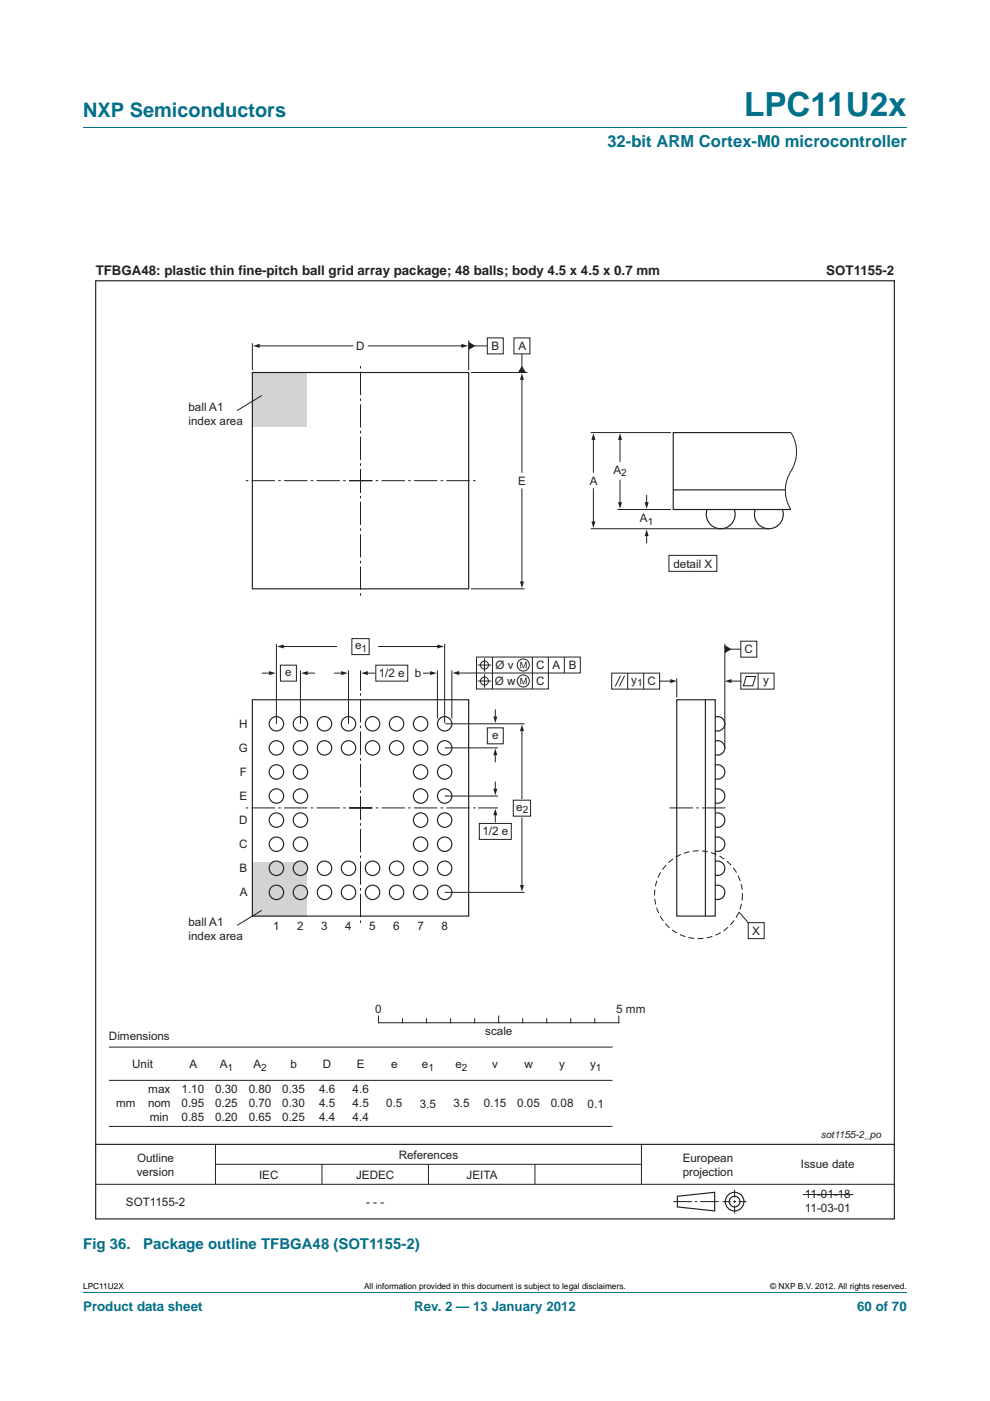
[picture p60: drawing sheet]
<svg xmlns="http://www.w3.org/2000/svg" width="210mm" height="297mm" viewBox="0 0 210 297" stroke-linecap="round" stroke-linejoin="round" font-family="sans-serif">
<defs><g id="words">
<text font-size="7" fill="#00718a" x="157.8" y="24.6">LPC11U2x</text>
<text font-size="4.2" fill="#00718a" x="17.6" y="24.9">NXP Semiconductors</text>
<text font-size="3.5" fill="#00718a" x="128.8" y="31.1">32-bit ARM Cortex-M0 microcontroller</text>
<g font-size="3.2" fill="#00718a">
<text x="17.6" y="264.9">Fig 36.</text>
<text x="30.3" y="264.9">Package outline TFBGA48 (SOT1155-2)</text>
</g>
<g font-size="2.8" fill="#231f20">
<text x="20.3" y="58.3">TFBGA48: plastic thin fine-pitch ball grid array package; 48 balls; body 4.5 x 4.5 x 0.7 mm</text>
<text x="175.2" y="58.3">SOT1155-2</text>
</g>
<g font-size="2.8" fill="#00718a">
<text x="17.6" y="277.9">Product data sheet</text>
<text x="87.8" y="277.9">Rev. 2 — 13 January 2012</text>
<text x="181.8" y="277.9">60 of 70</text>
</g>
<g font-size="2.5" fill="#231f20">
<text x="75.5" y="74.2">D</text>
<text x="104.2" y="74.2">B</text>
<text x="109.9" y="74.2">A</text>
<text x="40" y="87.2">ball A1</text>
<text x="40" y="90.2">index area</text>
<text x="130" y="100.5">A</text>
<text x="109.8" y="102.8">E</text>
<text x="125.1" y="102.8">A</text>
<text x="135.7" y="110.8">A</text>
<text x="142.8" y="120.3">detail X</text>
<text x="75.3" y="137.7">e</text>
<text x="60.5" y="143.4">e</text>
<text x="80.3" y="143.6">1/2 e</text>
<text x="88" y="143.6">b</text>
<text x="105" y="141.8">Ø v</text>
<text x="113.7" y="141.8">C</text>
<text x="117.1" y="141.8">A</text>
<text x="120.6" y="141.8">B</text>
<text x="157.9" y="138.5">C</text>
<text x="104.9" y="145.2">Ø w</text>
<text x="113.7" y="145.2">C</text>
<text x="133.9" y="145">y</text>
<text x="137.3" y="145.3">C</text>
<text x="161.8" y="145">y</text>
<text x="50.7" y="154.3">H</text>
<text x="50.7" y="159.4">G</text>
<text x="104.3" y="156.6">e</text>
<text x="50.9" y="164.5">F</text>
<text x="50.8" y="169.7">E</text>
<text x="109.5" y="171.9">e</text>
<text x="50.7" y="179.9">C</text>
<text x="50.7" y="174.8">D</text>
<text x="102.3" y="177.1">1/2 e</text>
<text x="50.8" y="185">B</text>
<text x="50.9" y="190.1">A</text>
<text x="40" y="196.3">ball A1</text>
<text x="57.9" y="197.1">1</text>
<text x="63" y="197.1">2</text>
<text x="68.1" y="197.1">3</text>
<text x="73.2" y="197.1">4</text>
<text x="78.3" y="197.1">5</text>
<text x="83.4" y="197.1">6</text>
<text x="88.5" y="197.1">7</text>
<text x="93.6" y="197.1">8</text>
<text x="40" y="199.3">index area</text>
<text x="159.5" y="198.2">X</text>
<text x="79.6" y="214.9">0</text>
<text x="130.7" y="214.9">5 mm</text>
<text x="23.1" y="220.6">Dimensions</text>
<text x="102.9" y="219.5">scale</text>
<text x="28" y="226.5">Unit</text>
<text x="40.1" y="226.5">A</text>
<text x="46.6" y="226.5">A</text>
<text x="53.7" y="226.5">A</text>
<text x="61.6" y="226.5">b</text>
<text x="68.5" y="226.5">D</text>
<text x="75.7" y="226.5">E</text>
<text x="82.9" y="226.5">e</text>
<text x="89.4" y="226.5">e</text>
<text x="96.6" y="226.5">e</text>
<text x="104.3" y="226.5">v</text>
<text x="111.2" y="226.5">w</text>
<text x="118.6" y="226.5">y</text>
<text x="125.1" y="226.5">y</text>
<text x="31.4" y="231.8">max</text>
<text x="38.5" y="231.8">1.10</text>
<text x="45.6" y="231.8">0.30</text>
<text x="52.7" y="231.8">0.80</text>
<text x="59.8" y="231.8">0.35</text>
<text x="67.7" y="231.8">4.6</text>
<text x="74.8" y="231.8">4.6</text>
<text x="24.6" y="234.8">mm</text>
<text x="31.4" y="234.8">nom</text>
<text x="31.8" y="237.7">min</text>
<text x="38.5" y="234.8">0.95</text>
<text x="38.5" y="237.7">0.85</text>
<text x="45.6" y="234.8">0.25</text>
<text x="45.6" y="237.7">0.20</text>
<text x="52.7" y="234.8">0.70</text>
<text x="52.7" y="237.7">0.65</text>
<text x="59.8" y="234.8">0.30</text>
<text x="59.8" y="237.7">0.25</text>
<text x="67.7" y="234.8">4.5</text>
<text x="67.7" y="237.7">4.4</text>
<text x="74.8" y="234.8">4.5</text>
<text x="74.8" y="237.7">4.4</text>
<text x="81.9" y="234.8">0.5</text>
<text x="89" y="234.8">3.5</text>
<text x="96.1" y="234.8">3.5</text>
<text x="102.6" y="234.8">0.15</text>
<text x="109.7" y="234.8">0.05</text>
<text x="116.8" y="234.8">0.08</text>
<text x="124.6" y="234.8">0.1</text>
<text x="84.5" y="245.7">References</text>
<text x="29" y="249.3">version</text>
<text x="29.1" y="246.3">Outline</text>
<text x="54.9" y="250">IEC</text>
<text x="75.5" y="250">JEDEC</text>
<text x="98.9" y="250">JEITA</text>
<text x="144.8" y="246.3">European</text>
<text x="144.8" y="249.3">projection</text>
<text x="169.8" y="247.7">Issue date</text>
<text x="26.7" y="255.6">SOT1155-2</text>
<text x="77.6" y="255.8">- - -</text>
<text x="170.7" y="254.1">11-01-18</text>
<text x="170.7" y="257">11-03-01</text>
</g>
<g font-size="2.1" fill="#231f20">
<text x="131.7" y="101">2</text>
<text x="137.3" y="111.3">1</text>
<text x="76.7" y="138.2">1</text>
<text x="135.1" y="145.5">1</text>
<text x="110.8" y="172.4">2</text>
<text x="48.3" y="227">1</text>
<text x="55.4" y="227">2</text>
<text x="90.8" y="227">1</text>
<text x="97.9" y="227">2</text>
<text x="126.3" y="227">1</text>
<text x="174" y="241.4">sot1155-2_po</text>
</g>
<g font-size="1.8">
<text x="17.6" y="273.3">LPC11U2X</text>
<text x="77.2" y="273.3">All information provided in this document is subject to legal disclaimers.</text>
<text x="163.3" y="273.3">© NXP B.V. 2012. All rights reserved.</text>
</g>
</g></defs>
<path d="M17.6 27h174.7M17.6 273.9h174.7" fill="none" stroke="#00718a" stroke-width=".21"/>
<g fill="none" stroke="#231f20" stroke-width=".21">
<path d="M80.2 215.4v1.4h51v-1.4M85.3 216v.8M90.4 216v.8M95.5 216v.8M100.6 216v.8M105.7 215.4v1.4M110.8 216v.8M115.9 216v.8M121 216v.8M126.1 216v.8M23.1 229.1h106.8M23.1 238.8h106.8"/>
<path d="M23.1 222h106.8M20.3 251.1h169.3M45.7 242.6v8.5M45.7 246.9h90.3M68.3 246.9v4.2M90.8 246.9v4.2M113.4 246.9v4.2M136 242.6v8.5M142.8 254.8h3.9M147.3 254.8h.6M148.4 254.8h4M153.2 254.8h1.7"/>
<path d="M155.5 254.8h.5M155.8 252.2v1.7M155.8 254.5v.5M155.8 255.6v1.7M156.6 254.8h1.7"/>
</g>
<g fill="none" stroke="#231f20" stroke-width=".25">
<path d="M20.3 59.5h169.3v198.9h-169.3zM20.3 242.6h169.3M143.6 253.6l7.9-.8v3.9l-7.9-.8z"/>
<circle cx="155.8" cy="254.8" r="1.98"/>
<circle cx="155.8" cy="254.8" r="1.13"/>
</g>
<path d="M53.5 79h11.5v11.4h-11.5z" fill="#d1d3d4"/>
<path d="M100.5 73.3h2.8M55.5 83.9l-5.2 3.2" fill="none" stroke="#231f20" stroke-width=".21"/>
<path d="M99.4 72.5l1.4 .8-1.4 .9z" fill="#231f20"/>
<path d="M103.3 71.6h3.4v3.4h-3.4zM110.7 75v2.9" fill="none" stroke="#231f20" stroke-width=".21"/>
<path d="M110.7 77.6l.8 1.4h-1.7z" fill="#231f20"/>
<path d="M78.1 73.3h20M109 71.6h3.4v3.4h-3.4z" fill="none" stroke="#231f20" stroke-width=".21"/>
<path d="M97.8 72.9l1.4 .4-1.4 .4z" fill="#231f20"/>
<path d="M54.8 73.3h20" fill="none" stroke="#231f20" stroke-width=".21"/>
<path d="M53.6 73.3l1.5-.4v.8z" fill="#231f20"/>
<path d="M110.7 80.2v19.9" fill="none" stroke="#231f20" stroke-width=".21"/>
<path d="M110.7 79.1l.4 1.4h-.9z" fill="#231f20"/>
<path d="M110.7 103.7v19.9" fill="none" stroke="#231f20" stroke-width=".21"/>
<path d="M110.2 123.3h.9l-.4 1.4z" fill="#231f20"/>
<path d="M53.5 72.8v5.7M99.4 72.2v6.3M99.9 79h11.9M99.9 124.8h11.3M55.6 142.7h1.7M170.2 253.3h10.7" fill="none" stroke="#231f20" stroke-width=".21"/>
<path d="M76.4 99.5v26.8M74 101.9h26.9M76.4 104.4v-26.8M78.9 101.9h-26.8" fill="none" stroke="#231f20" stroke-width=".21" stroke-dasharray="4.9 .7 .5 .7" stroke-linecap="butt"/>
<path d="M53.5 79h45.9v45.8h-45.9z" fill="none" stroke="#231f20" stroke-width=".25"/>
<path d="M57.1 142.3l1.4 .4-1.4 .4z" fill="#231f20"/>
<path d="M70.9 142.7h1.7" fill="none" stroke="#231f20" stroke-width=".21"/>
<path d="M72.3 142.3l1.4 .4-1.4 .4z" fill="#231f20"/>
<path d="M80.3 137.1h12.7" fill="none" stroke="#231f20" stroke-width=".21"/>
<path d="M92.7 136.6l1.4 .5-1.4 .4z" fill="#231f20"/>
<path d="M59.9 137.1h11.4" fill="none" stroke="#231f20" stroke-width=".21"/>
<path d="M58.7 137.1l1.5-.5v.9z" fill="#231f20"/>
<path d="M65 142.7h1.7" fill="none" stroke="#231f20" stroke-width=".21"/>
<path d="M63.8 142.7l1.5-.4v.8z" fill="#231f20"/>
<path d="M77.7 142.7h1.7" fill="none" stroke="#231f20" stroke-width=".21"/>
<path d="M76.6 142.7l1.4-.4v.8z" fill="#231f20"/>
<path d="M105 172.6v1.7" fill="none" stroke="#231f20" stroke-width=".21"/>
<path d="M105 171.4l.4 1.4h-.8z" fill="#231f20"/>
<path d="M105 159.8v1.7" fill="none" stroke="#231f20" stroke-width=".21"/>
<path d="M105 158.7l.4 1.4h-.8z" fill="#231f20"/>
<path d="M110.7 154.7v14.6" fill="none" stroke="#231f20" stroke-width=".21"/>
<path d="M110.7 153.6l.4 1.4h-.9z" fill="#231f20"/>
<path d="M105 150.5v1.7" fill="none" stroke="#231f20" stroke-width=".21"/>
<path d="M104.6 151.9h.8l-.4 1.4z" fill="#231f20"/>
<path d="M105 165.8v1.7" fill="none" stroke="#231f20" stroke-width=".21"/>
<path d="M104.6 167.2h.8l-.4 1.4z" fill="#231f20"/>
<path d="M110.7 173.4v14.5" fill="none" stroke="#231f20" stroke-width=".21"/>
<path d="M110.2 187.6h.9l-.4 1.5z" fill="#231f20"/>
<path d="M74.6 135.4h3.7v3.4h-3.7zM59.5 141h3.3v3.4h-3.3zM89.8 142.7h1.7M103.3 154.3h3.4v3.4h-3.4zM108.8 169.7h3.7v3.3h-3.7z" fill="none" stroke="#231f20" stroke-width=".21"/>
<path d="M91.2 142.3l1.4 .4-1.4 .4z" fill="#231f20"/>
<path d="M79.7 141h6.8v3.4h-6.8zM101.6 174.6h6.8v3.4h-6.8z" fill="none" stroke="#231f20" stroke-width=".21"/>
<path d="M53.5 182.8h11.5v11.4h-11.5z" fill="#d1d3d4"/>
<g fill="none" stroke="#231f20" stroke-width=".21">
<path d="M58.6 136.5v17M94.3 136.5v16.8M154.8 137.6h2.3M63.7 142.2v11.3M73.9 142.2v11.3M76.4 142.2v4.3M92.7 142.2v10.1M94.3 158.6h11.3M94.4 153.5h16.8M95.8 142.2v10.1M94.3 168.8h11.3M101.3 171.3h4.3"/>
<path d="M55.5 193l-5.2 3.2M94.3 189.2h16.9"/>
</g>
<path d="M74 171.3h26.9M76.4 168.9v26.8M76.4 173.8v-26.8M78.9 171.3h-26.8" fill="none" stroke="#231f20" stroke-width=".21" stroke-dasharray="4.9 .7 .5 .7" stroke-linecap="butt"/>
<g fill="none" stroke="#231f20" stroke-width=".25">
<path d="M53.5 148.4h45.9v45.8h-45.9z"/>
<circle cx="58.6" cy="153.5" r="1.53"/>
<circle cx="58.6" cy="158.6" r="1.53"/>
<circle cx="63.7" cy="153.5" r="1.53"/>
<circle cx="63.7" cy="158.6" r="1.53"/>
<circle cx="68.8" cy="153.5" r="1.53"/>
<circle cx="68.8" cy="158.6" r="1.53"/>
<circle cx="73.9" cy="153.5" r="1.53"/>
<circle cx="73.9" cy="158.6" r="1.53"/>
<circle cx="79" cy="153.5" r="1.53"/>
<circle cx="79" cy="158.6" r="1.53"/>
<circle cx="84.1" cy="153.5" r="1.53"/>
<circle cx="84.1" cy="158.6" r="1.53"/>
<circle cx="89.2" cy="153.5" r="1.53"/>
<circle cx="89.2" cy="158.6" r="1.53"/>
<circle cx="94.3" cy="153.5" r="1.53"/>
<circle cx="94.3" cy="158.6" r="1.53"/>
<circle cx="58.6" cy="163.7" r="1.53"/>
<circle cx="58.6" cy="168.8" r="1.53"/>
<circle cx="58.6" cy="173.9" r="1.53"/>
<circle cx="58.6" cy="179" r="1.53"/>
<circle cx="63.7" cy="163.7" r="1.53"/>
<circle cx="63.7" cy="168.8" r="1.53"/>
<circle cx="63.7" cy="173.9" r="1.53"/>
<circle cx="63.7" cy="179" r="1.53"/>
<circle cx="89.2" cy="163.7" r="1.53"/>
<circle cx="89.2" cy="168.8" r="1.53"/>
<circle cx="89.2" cy="173.9" r="1.53"/>
<circle cx="89.2" cy="179" r="1.53"/>
<circle cx="94.3" cy="163.7" r="1.53"/>
<circle cx="94.3" cy="168.8" r="1.53"/>
<circle cx="94.3" cy="173.9" r="1.53"/>
<circle cx="94.3" cy="179" r="1.53"/>
<circle cx="58.6" cy="184.1" r="1.53"/>
<circle cx="58.6" cy="189.2" r="1.53"/>
<circle cx="63.7" cy="184.1" r="1.53"/>
<circle cx="63.7" cy="189.2" r="1.53"/>
<circle cx="68.8" cy="184.1" r="1.53"/>
<circle cx="68.8" cy="189.2" r="1.53"/>
<circle cx="73.9" cy="184.1" r="1.53"/>
<circle cx="73.9" cy="189.2" r="1.53"/>
<circle cx="79" cy="184.1" r="1.53"/>
<circle cx="79" cy="189.2" r="1.53"/>
<circle cx="84.1" cy="184.1" r="1.53"/>
<circle cx="84.1" cy="189.2" r="1.53"/>
<circle cx="89.2" cy="184.1" r="1.53"/>
<circle cx="89.2" cy="189.2" r="1.53"/>
<circle cx="94.3" cy="184.1" r="1.53"/>
<circle cx="94.3" cy="189.2" r="1.53"/>
</g>
<path d="M153.7 136.8l1.4 .8-1.4 .9z" fill="#231f20"/>
<path d="M157.1 135.9h3.4v3.4h-3.4zM154.8 144.4h2.3" fill="none" stroke="#231f20" stroke-width=".21"/>
<path d="M153.7 144.4l1.4-.4v.8z" fill="#231f20"/>
<path d="M139.9 144.4h2.5M157.1 142.7h7v3.4h-7zM158.2 143.4h2l-.6 2h-2zM160.7 142.7v3.4" fill="none" stroke="#231f20" stroke-width=".21"/>
<path d="M142.1 144l1.4 .4-1.4 .4z" fill="#231f20"/>
<path d="M125.8 93v7.1M141.8 117.7h10.2v3.4h-10.2zM153.7 136.5v22.1M129.7 142.7h10.2v3.4h-10.2zM131.6 143.3l-1.2 2.2M132.4 143.3l-1.1 2.2M133.1 142.7v3.4M136.5 142.7v3.4M143.5 143.8v4.1M156.7 193.4l1.9 2.2M158.6 195.6h3.4v3.4h-3.4z" fill="none" stroke="#231f20" stroke-width=".21"/>
<circle cx="148.1" cy="189.7" r="9.3" fill="none" stroke="#231f20" stroke-width=".21" stroke-dasharray="1.2 .7" stroke-linecap="butt"/>
<path d="M143.5 148.4h8.1v45.8h-8.1zM149.6 148.4v45.8M151.6 152a1.53 1.53 0 0 1 2.1 1.5 1.53 1.53 0 0 1-2.1 1.4M151.6 157.1a1.53 1.53 0 0 1 2.1 1.5 1.53 1.53 0 0 1-2.1 1.4M151.6 162.2a1.53 1.53 0 0 1 2.1 1.5 1.53 1.53 0 0 1-2.1 1.4M151.6 167.3a1.53 1.53 0 0 1 2.1 1.5 1.53 1.53 0 0 1-2.1 1.4M151.6 172.4a1.53 1.53 0 0 1 2.1 1.5 1.53 1.53 0 0 1-2.1 1.4M151.6 177.5a1.53 1.53 0 0 1 2.1 1.5 1.53 1.53 0 0 1-2.1 1.4M151.6 182.7a1.53 1.53 0 0 1 2.1 1.4 1.53 1.53 0 0 1-2.1 1.4M151.6 187.8a1.53 1.53 0 0 1 2.1 1.4 1.53 1.53 0 0 1-2.1 1.4" fill="none" stroke="#231f20" stroke-width=".25"/>
<path d="M142 171.3h11.8" fill="none" stroke="#231f20" stroke-width=".21" stroke-dasharray="4.9 .7 .5 .7" stroke-linecap="butt"/>
<path d="M125.8 91.9l.4 1.4h-.8z" fill="#231f20"/>
<path d="M125.8 103.6v7.2" fill="none" stroke="#231f20" stroke-width=".21"/>
<path d="M125.4 110.6h.8l-.4 1.4z" fill="#231f20"/>
<path d="M131.5 93v4.9" fill="none" stroke="#231f20" stroke-width=".21"/>
<path d="M131.5 91.9l.4 1.4h-.9z" fill="#231f20"/>
<path d="M131.5 101.8v5" fill="none" stroke="#231f20" stroke-width=".21"/>
<path d="M131 106.5h.9l-.4 1.4z" fill="#231f20"/>
<path d="M137.1 113.4v1.7" fill="none" stroke="#231f20" stroke-width=".21"/>
<path d="M137.1 112.2l.4 1.5h-.8z" fill="#231f20"/>
<path d="M137.1 105.1v1.7" fill="none" stroke="#231f20" stroke-width=".21"/>
<path d="M136.7 106.5h.8l-.4 1.4z" fill="#231f20"/>
<path d="M167.7 91.7h-25v16.3h25M142.7 103.9h23.8M155.7 108a3.1 3.1 0 0 1-2.9 4.1 3.1 3.1 0 0 1-2.9-4.1M165.9 108a3.1 3.1 0 0 1-2.9 4.1 3.1 3.1 0 0 1-2.9-4.1" fill="none" stroke="#231f20" stroke-width=".25"/>
<path d="M125.2 91.7h17.1M167.7 91.7a7.6 7.6 0 0 1 0 8.2 7.5 7.5 0 0 0 0 8.1M125.2 112.1h37.8M130.9 108h11.4M97.1 142.7h3.9" fill="none" stroke="#231f20" stroke-width=".21"/>
<path d="M95.9 142.7l1.5-.4v.8z" fill="#231f20"/>
<circle cx="110.9" cy="141" r="1.28" fill="none" stroke="#231f20" stroke-width=".21"/>
<path d="M110.3 140.3h.3l.4 1.2 .4-1.2h.3v1.4h-.2v-1.2l-.4 1.2h-.2l-.4-1.2v1.2h-.2z" fill="#231f20"/>
<circle cx="110.9" cy="144.4" r="1.28" fill="none" stroke="#231f20" stroke-width=".21"/>
<path d="M110.3 143.7h.3l.4 1.2 .4-1.2h.3v1.4h-.2v-1.2l-.4 1.2h-.2l-.4-1.2v1.2h-.2z" fill="#231f20"/>
<g fill="none" stroke="#231f20" stroke-width=".21">
<path d="M101 139.3h22v3.4h-22zM102.7 139.6v2.8M104.4 139.3v6.8M112.9 139.3v6.8M116.3 139.3v6.8h-15.3v-3.4M119.7 139.3v3.4M101.3 141h2.8M101.3 144.4h2.8M102.7 143v2.8"/>
<circle cx="102.7" cy="141" r=".85"/>
<circle cx="102.7" cy="144.4" r=".85"/>
</g>
<use href="#words"/>
</svg>
